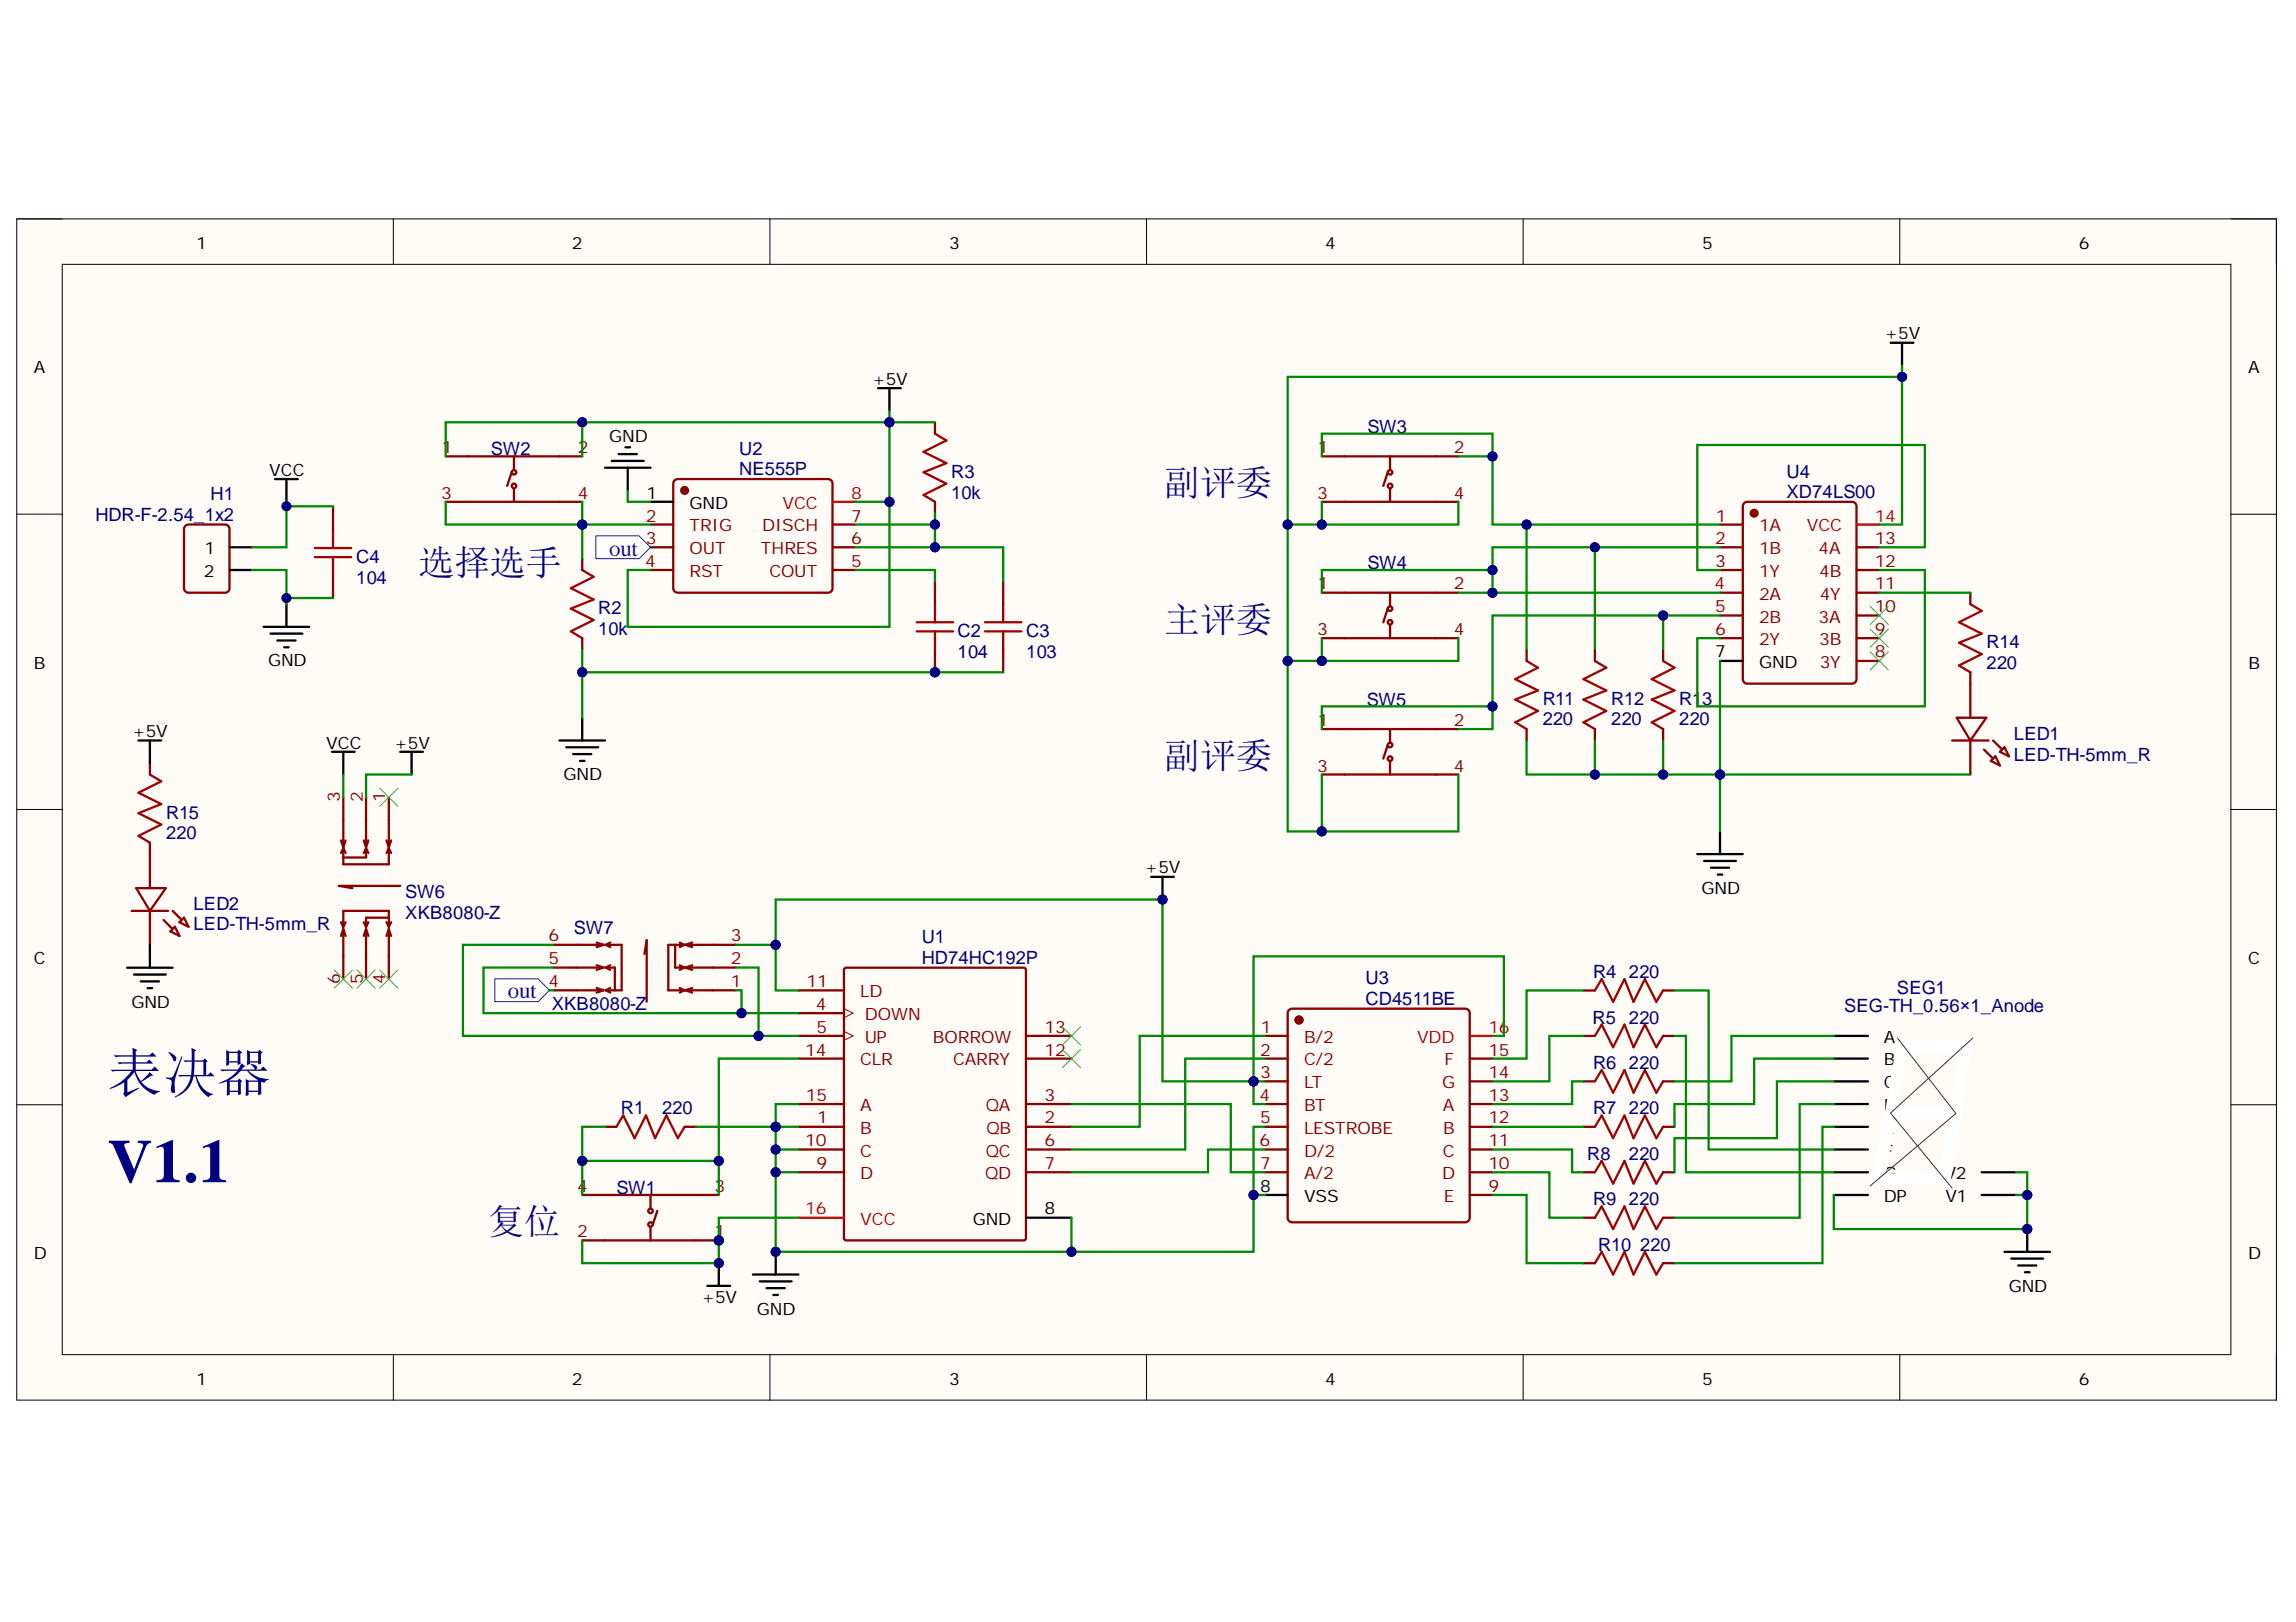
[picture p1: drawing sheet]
<svg xmlns="http://www.w3.org/2000/svg" width="297mm" height="210mm" viewBox="0 0 297 210" stroke-linecap="round" stroke-linejoin="round" font-family="sans-serif">
<defs><g id="words">
<text font-size="7.9" fill="#000080" x="14" y="153">V1.1</text>
<text font-size="7" fill="#000080" x="14" y="141.3">表决器</text>
<g font-size="4.6" fill="#000080">
<text x="150.6" y="64.1">副评委</text>
<text x="54.1" y="74.4">选择选手</text>
<text x="150.6" y="81.8">主评委</text>
<text x="150.6" y="99.3">副评委</text>
<text x="63.2" y="159.7">复位</text>
</g>
<g font-size="3" fill="#00f">
<text x="78.8" y="71.9">out</text>
<text x="65.7" y="129.2">out</text>
</g>
<g font-size="2.4" fill="#000080">
<text x="63.5" y="58.9">SW2</text>
<text x="95.6" y="58.9">U2</text>
<text x="176.9" y="56">SW3</text>
<text x="27.2" y="64.7">H1</text>
<text x="95.6" y="61.5">NE555P</text>
<text x="123" y="61.9">R3</text>
<text x="123" y="64.5">10k</text>
<text x="231.1" y="61.8">U4</text>
<text x="231.1" y="64.5">XD74LS00</text>
<text x="12.3" y="67.4">HDR-F-2.54_1x2</text>
<text x="46.1" y="72.8">C4</text>
<text x="46.1" y="75.5">104</text>
<text x="176.9" y="73.7">SW4</text>
<text x="77.4" y="79.5">R2</text>
<text x="77.4" y="82.2">10k</text>
<text x="123.9" y="82.4">C2</text>
<text x="132.8" y="82.4">C3</text>
<text x="257" y="83.9">R14</text>
<text x="123.9" y="85.2">104</text>
<text x="132.8" y="85.2">103</text>
<text x="257" y="86.6">220</text>
<text x="176.8" y="91.3">SW5</text>
<text x="199.6" y="91.2">R11</text>
<text x="199.6" y="93.9">220</text>
<text x="208.5" y="91.2">R12</text>
<text x="208.5" y="93.9">220</text>
<text x="217.3" y="91.2">R1</text>
<text x="217.3" y="93.9">220</text>
<text x="220.2" y="91.2">3</text>
<text x="260.6" y="95.7">LED1</text>
<text x="260.6" y="98.4">LED-TH-5mm_R</text>
<text x="21.5" y="106">R15</text>
<text x="21.5" y="108.6">220</text>
<text x="25" y="117.8">LED2</text>
<text x="52.4" y="116.2">SW6</text>
<text x="52.4" y="118.9">XKB8080-Z</text>
<text x="25" y="120.4">LED-TH-5mm_R</text>
<text x="74.3" y="120.9">SW7</text>
<text x="119.2" y="122.1">U1</text>
<text x="119.2" y="124.8">HD74HC192P</text>
<text x="71.4" y="130.7">XKB8080-Z</text>
<text x="176.7" y="127.4">U3</text>
<text x="176.7" y="130">CD4511BE</text>
<text x="206.1" y="126.5">R4</text>
<text x="210.7" y="126.5">220</text>
<text x="238.6" y="130.9">SEG-TH_0.56×1_Anode</text>
<text x="245.4" y="128.6">SEG1</text>
<text x="206" y="132.5">R5</text>
<text x="210.7" y="132.5">220</text>
<text x="206.1" y="138.4">R6</text>
<text x="210.7" y="138.4">220</text>
<text x="80.3" y="144.2">R1</text>
<text x="85.7" y="144.2">220</text>
<text x="206.1" y="144.2">R7</text>
<text x="210.7" y="144.2">220</text>
<text x="79.7" y="154.5">SW1</text>
<text x="205.3" y="150.1">R8</text>
<text x="206.1" y="156">R9</text>
<text x="210.7" y="156">220</text>
<text x="210.7" y="150.1">220</text>
<text x="206.8" y="161.9">R10</text>
<text x="212.2" y="161.9">220</text>
</g>
<g font-size="2.2">
<text x="25.4" y="32.2">1</text>
<text x="74" y="32.2">2</text>
<text x="122.8" y="32.2">3</text>
<text x="171.4" y="32.2">4</text>
<text x="220.2" y="32.2">5</text>
<text x="268.9" y="32.2">6</text>
<text x="243.8" y="43.9">+5V</text>
<text x="4.4" y="48.3">A</text>
<text x="112.8" y="49.8">+5V</text>
<text x="290.8" y="48.3">A</text>
<text x="78.8" y="57.2">GND</text>
<text x="34.8" y="61.6">VCC</text>
<text x="83.6" y="64.5">1</text>
<text x="89.2" y="65.8">GND</text>
<text x="26.5" y="71.7">1</text>
<text x="26.4" y="74.7">2</text>
<text x="4.4" y="86.6">B</text>
<text x="34.7" y="86.3">GND</text>
<text x="221.9" y="85.1">7</text>
<text x="227.6" y="86.4">GND</text>
<text x="290.9" y="86.6">B</text>
<text x="17.1" y="95.4">+5V</text>
<text x="42.2" y="96.9">VCC</text>
<text x="51" y="96.9">+5V</text>
<text x="72.9" y="101">GND</text>
<text x="148.1" y="113">+5V</text>
<text x="220.1" y="115.7">GND</text>
<text x="4.4" y="124.8">C</text>
<text x="290.8" y="124.8">C</text>
<text x="17" y="130.4">GND</text>
<text x="243.7" y="137.9">B</text>
<text x="243.7" y="135">A</text>
<text x="243.7" y="143.8">D</text>
<text x="243.7" y="140.8">C</text>
<text x="243.7" y="149.7">F</text>
<text x="163" y="154.3">8</text>
<text x="168.7" y="155.5">VSS</text>
<text x="243.7" y="155.5">DP</text>
<text x="243.7" y="152.6">G</text>
<text x="251.6" y="152.6">V2</text>
<text x="251.7" y="155.5">V1</text>
<text x="125.8" y="158.5">GND</text>
<text x="135.1" y="157.1">8</text>
<text x="4.4" y="163">D</text>
<text x="259.9" y="167.2">GND</text>
<text x="290.8" y="163">D</text>
<text x="90.7" y="168.6">+5V</text>
<text x="97.9" y="170.1">GND</text>
<text x="25.4" y="179.2">1</text>
<text x="74" y="179.2">2</text>
<text x="122.8" y="179.2">3</text>
<text x="171.4" y="179.2">4</text>
<text x="220.2" y="179.2">5</text>
<text x="268.9" y="179.2">6</text>
</g>
<g font-size="2.2" fill="#800">
<text x="57.2" y="58.6">1</text>
<text x="74.8" y="58.6">2</text>
<text x="170.5" y="58.6">1</text>
<text x="188.1" y="58.6">2</text>
<text x="57.1" y="64.5">3</text>
<text x="74.8" y="64.5">4</text>
<text x="170.4" y="64.5">3</text>
<text x="188.1" y="64.5">4</text>
<text x="83.6" y="67.5">2</text>
<text x="83.6" y="70.4">3</text>
<text x="89.2" y="68.8">TRIG</text>
<text x="89.2" y="71.7">OUT</text>
<text x="98.4" y="71.7">THRES</text>
<text x="98.6" y="68.8">DISCH</text>
<text x="110.1" y="70.4">6</text>
<text x="110.1" y="67.5">7</text>
<text x="221.9" y="70.4">2</text>
<text x="222" y="67.5">1</text>
<text x="227.6" y="68.8">1A</text>
<text x="227.6" y="71.7">1B</text>
<text x="235.3" y="71.7">4A</text>
<text x="242.5" y="70.4">13</text>
<text x="83.5" y="73.3">4</text>
<text x="89.2" y="74.7">RST</text>
<text x="99.5" y="74.7">COUT</text>
<text x="110.1" y="73.3">5</text>
<text x="170.5" y="76.3">1</text>
<text x="188.1" y="76.3">2</text>
<text x="221.8" y="76.3">4</text>
<text x="221.9" y="73.3">3</text>
<text x="227.6" y="74.7">1Y</text>
<text x="227.6" y="77.6">2A</text>
<text x="235.4" y="74.7">4B</text>
<text x="235.4" y="77.6">4Y</text>
<text x="242.5" y="76.3">11</text>
<text x="242.5" y="73.3">12</text>
<text x="170.4" y="82.2">3</text>
<text x="188.1" y="82.2">4</text>
<text x="221.9" y="79.2">5</text>
<text x="221.9" y="82.2">6</text>
<text x="227.6" y="80.6">2B</text>
<text x="227.6" y="83.5">2Y</text>
<text x="235.3" y="80.6">3A</text>
<text x="235.4" y="83.5">3B</text>
<text x="242.5" y="82.2">9</text>
<text x="242.5" y="79.2">10</text>
<text x="235.4" y="86.4">3Y</text>
<text x="242.5" y="85.1">8</text>
<text x="170.5" y="93.9">1</text>
<text x="188.1" y="93.9">2</text>
<text x="170.4" y="99.9">3</text>
<text x="188.1" y="99.9">4</text>
<text x="44" y="103.7" transform="rotate(-90 44 103.7)">3</text>
<text x="46.9" y="103.7" transform="rotate(-90 46.9 103.7)">2</text>
<text x="49.8" y="103.7" transform="rotate(-90 49.8 103.7)">1</text>
<text x="71" y="121.8">6</text>
<text x="71" y="124.8">5</text>
<text x="94.5" y="121.8">3</text>
<text x="94.5" y="124.8">2</text>
<text x="44" y="127.4" transform="rotate(-90 44 127.4)">6</text>
<text x="46.9" y="127.3" transform="rotate(-90 46.9 127.3)">5</text>
<text x="49.8" y="127.4" transform="rotate(-90 49.8 127.4)">4</text>
<text x="71" y="127.7">4</text>
<text x="94.5" y="127.7">1</text>
<text x="104.4" y="127.7">11</text>
<text x="105.5" y="130.7">4</text>
<text x="111.3" y="129.1">LD</text>
<text x="104.2" y="136.6">14</text>
<text x="105.6" y="133.6">5</text>
<text x="111.3" y="137.9">CLR</text>
<text x="111.9" y="132">DOWN</text>
<text x="111.9" y="135">UP</text>
<text x="120.7" y="135">BORROW</text>
<text x="123.3" y="137.9">CARRY</text>
<text x="135.1" y="136.6">12</text>
<text x="135.1" y="133.6">13</text>
<text x="163" y="136.6">2</text>
<text x="163.1" y="133.6">1</text>
<text x="168.7" y="135">B/2</text>
<text x="168.7" y="137.9">C/2</text>
<text x="186.9" y="137.9">F</text>
<text x="192.6" y="136.6">15</text>
<text x="104.3" y="142.4">15</text>
<text x="111.3" y="143.8">A</text>
<text x="127.5" y="143.8">QA</text>
<text x="135.1" y="142.4">3</text>
<text x="163" y="142.4">4</text>
<text x="163" y="139.5">3</text>
<text x="168.7" y="140.8">LT</text>
<text x="168.7" y="143.8">BT</text>
<text x="186.6" y="140.8">G</text>
<text x="186.6" y="143.8">A</text>
<text x="192.6" y="142.4">13</text>
<text x="192.6" y="139.5">14</text>
<text x="104.2" y="148.3">10</text>
<text x="105.7" y="145.4">1</text>
<text x="111.3" y="146.7">B</text>
<text x="111.3" y="149.7">C</text>
<text x="127.5" y="149.7">QC</text>
<text x="127.6" y="146.7">QB</text>
<text x="135.1" y="145.4">2</text>
<text x="135.1" y="148.3">6</text>
<text x="163" y="148.3">6</text>
<text x="163" y="145.4">5</text>
<text x="168.7" y="146.7">LESTROBE</text>
<text x="168.7" y="149.7">D/2</text>
<text x="186.6" y="149.7">C</text>
<text x="186.7" y="146.7">B</text>
<text x="192.6" y="148.3">11</text>
<text x="192.6" y="145.4">12</text>
<text x="74.7" y="154.3">4</text>
<text x="92.4" y="154.3">3</text>
<text x="105.6" y="151.3">9</text>
<text x="111.3" y="152.6">D</text>
<text x="127.4" y="152.6">QD</text>
<text x="135.1" y="151.3">7</text>
<text x="163" y="151.3">7</text>
<text x="168.7" y="152.6">A/2</text>
<text x="186.6" y="152.6">D</text>
<text x="186.8" y="155.5">E</text>
<text x="192.6" y="154.3">9</text>
<text x="192.6" y="151.3">10</text>
<text x="74.7" y="160.1">2</text>
<text x="92.4" y="160.1">1</text>
</g>
<g font-size="2.2" fill="#f00">
<text x="101.2" y="65.8">VCC</text>
<text x="110.1" y="64.5">8</text>
<text x="233.7" y="68.8">VCC</text>
<text x="242.5" y="67.5">14</text>
<text x="183.3" y="135">VDD</text>
<text x="192.6" y="133.6">16</text>
<text x="104.2" y="157.1">16</text>
<text x="111.3" y="158.5">VCC</text>
</g>
</g></defs>
<path d="M2.2 28.3h292.3v152.9h-292.3z" fill-rule="evenodd" fill="#fffcf8"/>
<path d="M2.2 28.3h292.3v152.9h-292.3z" fill="none" stroke="#000" stroke-width=".13"/>
<path d="M8.1 34.2h280.5v141.1h-280.5z" fill-rule="evenodd" fill="#fffcf8"/>
<g fill="none" stroke="#000" stroke-width=".13">
<path d="M2.2 28.3h5.9M8.1 34.2h280.5v141.1h-280.5zM50.9 28.3v5.9M99.6 28.3v5.9M148.3 28.3v5.9M197.1 28.3v5.9M245.8 28.3v5.9M288.6 28.3h5.9v5.9M2.2 66.5h5.9M288.6 66.5h5.9M2.2 104.8h5.9M288.6 104.8h5.9"/>
<path d="M2.2 143h5.9M288.6 143h5.9M50.9 175.3v5.9M99.6 175.3v5.9M148.3 175.3v5.9M197.1 175.3v5.9M245.8 175.3v5.9M294.5 175.3v5.9"/>
</g>
<g fill="none" stroke="#a00000" stroke-width=".3">
<path d="M121 56.1l1.4 .9-2.9 1.5 2.9 1.4-2.9 1.2 2.9 1.5-2.9 1.5 1.5 .8M75.3 73.8l1.5 .8-2.9 1.5 2.9 1.5-2.9 1.2 2.9 1.4-2.9 1.5 1.4 .9M254.9 78.2l1.5 .9-3 1.4 3 1.5-3 1.2 3 1.4-3 1.5 1.5 .9M197.5 85.5l1.5 .9-3 1.5 3 1.5-3 1.1 3 1.5-3 1.5 1.5 .9M206.3 85.5l1.5 .9-2.9 1.5 2.9 1.5-2.9 1.1 2.9 1.5-2.9 1.5 1.4 .9M215.2 85.5l1.4 .9-2.9 1.5 2.9 1.5-2.9 1.1 2.9 1.5-2.9 1.5 1.5 .9M206.3 139.9l.9-1.4 1.5 2.9 1.5-2.9 1.1 2.9 1.5-2.9 1.5 2.9 .9-1.5M206.3 134.1l.9-1.5 1.5 2.9 1.5-2.9 1.1 2.9 1.5-2.9 1.5 2.9 .9-1.4M206.3 128.2l.9-1.5 1.5 2.9 1.5-2.9 1.1 2.9 1.5-2.9 1.5 2.9 .9-1.4M79.7 145.8l.9-1.5 1.5 3 1.5-3 1.1 3 1.5-3 1.5 3 .9-1.5M206.3 145.8l.9-1.4 1.5 2.9 1.5-2.9 1.1 2.9 1.5-2.9 1.5 2.9 .9-1.5M206.3 157.6l.9-1.5 1.5 3 1.5-3 1.1 3 1.5-3 1.5 3 .9-1.5"/>
<path d="M206.3 151.7l.9-1.5 1.5 3 1.5-3 1.1 3 1.5-3 1.5 3 .9-1.5M206.3 163.5l.9-1.5 1.5 2.9 1.5-2.9 1.1 2.9 1.5-2.9 1.5 2.9 .9-1.4"/>
</g>
<g fill="none" stroke="#800" stroke-width=".3">
<path d="M121 54.6v1.5M75.3 72.3v1.5M121 64.9v1.5M254.9 76.7v1.5M75.3 82.6v1.5M197.5 84.1v1.4M197.5 94.4v1.4M206.3 84.1v1.4M206.3 94.4v1.4M215.2 84.1v1.4M215.2 94.4v1.4M254.9 87v1.5"/>
<path d="M204.9 139.9h1.4M204.9 134.1h1.4M204.9 128.2h1.4M215.2 139.9h1.4M215.2 134.1h1.4M215.2 128.2h1.4M78.3 145.8h1.4M88.6 145.8h1.4M204.9 145.8h1.4M204.9 157.6h1.4M204.9 151.7h1.4M215.2 145.8h1.4"/>
<path d="M215.2 157.6h1.4M215.2 151.7h1.4M204.9 163.5h1.4M215.2 163.5h1.4"/>
</g>
<circle cx="121" cy="87" r=".59" fill="#000080"/>
<circle cx="121" cy="87" r=".59" fill="none" stroke="#000080" stroke-width=".13"/>
<path d="M118.6 81.7h4.7" fill="none" stroke="#a00000" stroke-width=".3"/>
<path d="M121 84.1v2.9" fill="none" stroke="#800" stroke-width=".3"/>
<circle cx="121" cy="87" r=".59" fill="#000080"/>
<circle cx="121" cy="87" r=".59" fill="none" stroke="#000080" stroke-width=".13"/>
<path d="M121 78.2v2.3M118.6 80.5h4.7M121 81.7v2.4" fill="none" stroke="#a00000" stroke-width=".3"/>
<g fill="none" stroke="#800" stroke-width=".3">
<path d="M121 75.2v3M103.3 131.1h5.9M103.3 134.1h5.9M103.3 128.2h5.9M103.3 137h5.9M109.3 125.3l23.1-.1 .3 .2v34.8l-.1 .3h-23.1l-.3-.1v-34.9zM132.7 134.1h5.9M132.7 137h5.9M103.3 145.8h5.9M103.3 142.9h5.9M103.3 148.8h5.9M103.3 151.7h5.9"/>
<path d="M132.7 145.8h5.9M132.7 142.9h5.9M132.7 148.8h5.9M132.7 151.7h5.9"/>
</g>
<path d="M237.2 139.9h4.5M237.2 137h4.5M237.2 134.1h4.5M132.7 157.6h5.9M237.2 151.7h4.5M237.2 154.6h4.5M237.2 148.8h4.5M237.2 145.8h4.5M237.2 142.9h4.5M256.4 151.7h4.4M256.4 154.6h4.4" fill="none" stroke="#000" stroke-width=".3"/>
<path d="M246.1 135.2h8.2l-2.6 17.4h-8.6zM244.6 144.1h8.2" fill="none" stroke="#fff" stroke-width="1.5"/>
<path d="M245.5 134.4l7.5 9.7-11.1 9.4M255.2 134.4l-10.6 9.6 8 9.8" fill="none" stroke="#333" stroke-width=".13"/>
<path d="M109.2 130.5l1.2 .6-1.2 .6M109.2 133.5l1.2 .6-1.2 .5" fill="none" stroke="#800" stroke-width=".13"/>
<path d="M103.3 157.6h5.9" fill="none" stroke="#f00" stroke-width=".3"/>
<circle cx="168.1" cy="132" r=".44" fill="#800"/>
<g fill="none" stroke="#800" stroke-width=".3">
<path d="M166.8 130.7l.4-.2h22.3a.59 .59 0 0 1 .6 .6v26.5a.59 .59 0 0 1-.6 .6h-22.3a.59 .59 0 0 1-.6-.6v-26.5z"/>
<circle cx="168.1" cy="132" r=".44"/>
</g>
<circle cx="168.1" cy="132" r=".44" fill="#800"/>
<g fill="none" stroke="#800" stroke-width=".3">
<path d="M87.3 62.2l.4-.2h19.4a.59 .59 0 0 1 .6 .6v13.5a.59 .59 0 0 1-.6 .6h-19.4a.59 .59 0 0 1-.6-.6v-13.5zM163.6 134.1h3M163.6 137h3M163.6 139.9h3M190.1 137h3M190.1 139.9h3M163.6 142.9h3M163.6 145.8h3M163.6 148.8h3M163.6 151.7h3M190.1 142.9h3M190.1 148.8h3"/>
<path d="M190.1 151.7h3M190.1 154.6h3M190.1 145.8h3"/>
<circle cx="168.1" cy="132" r=".44"/>
</g>
<path d="M163.6 154.6h3" fill="none" stroke="#000" stroke-width=".3"/>
<path d="M190.1 134.1h3" fill="none" stroke="#f00" stroke-width=".3"/>
<circle cx="88.6" cy="63.5" r=".44" fill="#800"/>
<g fill="none" stroke="#800" stroke-width=".3">
<path d="M57.7 59.1h17.6M66.5 59.1v1.7M171 59.1h17.7M179.8 59.1v1.7M57.7 64.9h17.6M66.2 61.1l-.6 1.8M66.5 63.2v1.7M84.2 67.9h2.9M84.2 70.8h2.9M84.2 73.8h2.9M107.7 67.9h3M107.7 70.8h3"/>
<path d="M107.7 73.8h3M171 64.9h17.7M179.5 61.1l-.5 1.8M179.8 63.2v1.7"/>
<circle cx="66.5" cy="62.9" r=".29"/>
<circle cx="66.5" cy="61.1" r=".29"/>
<circle cx="88.6" cy="63.5" r=".44"/>
<circle cx="179.8" cy="62.9" r=".29"/>
<circle cx="179.8" cy="61.1" r=".29"/>
</g>
<path d="M84.2 64.9h2.9" fill="none" stroke="#000" stroke-width=".3"/>
<path d="M107.7 64.9h3" fill="none" stroke="#f00" stroke-width=".3"/>
<circle cx="93" cy="160.5" r=".59" fill="#000080"/>
<circle cx="93" cy="160.5" r=".59" fill="none" stroke="#000080" stroke-width=".13"/>
<g fill="none" stroke="#800" stroke-width=".3">
<path d="M78.3 154.6h11.7M84.2 154.6v1.8M84.2 158.8v1.7M85 156.7l-.5 1.8M78.3 160.5h14.7"/>
<circle cx="84.2" cy="158.5" r=".29"/>
<circle cx="84.2" cy="156.7" r=".29"/>
</g>
<circle cx="93" cy="160.5" r=".59" fill="#000080"/>
<circle cx="93" cy="160.5" r=".59" fill="none" stroke="#000080" stroke-width=".13"/>
<g fill="none" stroke="#800" stroke-width=".3">
<path d="M24 68.1l.4-.2h4.7a.59 .59 0 0 1 .6 .6v7.6a.59 .59 0 0 1-.6 .6h-4.7a.59 .59 0 0 1-.6-.6v-7.6zM171 76.7h17.7M179.5 78.8l-.5 1.7M179.8 76.7v1.8M171 82.6h17.7M171 94.4h17.7M179.5 96.4l-.5 1.8M179.8 80.8v1.8M179.8 94.4v1.7M179.8 98.5v1.7M252.6 95.8h4.7M253.1 92.9h3.9l-2.1 2.9z"/>
<path d="M254.9 88.5v4.4M254.9 95.8v4.4M256.7 97l1.1 1.2M257.6 98.5l.5-.6 .6 1.2zM257.8 95.8l1.2 1.2M258.7 97.3l.6-.6 .6 1.2zM171 100.2h17.7M75.3 154.6h3M90 154.6h3M75.3 160.5h3"/>
<circle cx="179.8" cy="78.8" r=".3"/>
<circle cx="179.8" cy="80.5" r=".29"/>
<circle cx="179.8" cy="98.2" r=".3"/>
<circle cx="179.8" cy="96.4" r=".3"/>
</g>
<g fill="none" stroke="#000" stroke-width=".3">
<path d="M113.6 50.2h2.9M115.1 50.2v3M29.7 70.8h2.9M29.7 73.8h2.9M37.1 78.2v2.9M34.1 81.1h5.9M35 82h4.1M35.9 82.9h2.3M36.8 83.8h.5M72.4 95.8h5.9M73.3 96.7h4.1M74.2 97.6h2.3"/>
<path d="M75 98.5h.6M75.3 92.9v2.9"/>
</g>
<path d="M77.1 69.4h5.6l1.5 1.4-1.5 1.5h-5.6z" fill-rule="evenodd" fill="#fff"/>
<path d="M77.1 69.4h5.6l1.5 1.4-1.5 1.5h-5.6z" fill="none" stroke="#00f" stroke-width=".13"/>
<path d="M79.2 59.6h4.1M80 58.8h2.4M80.9 57.9h.6M78.3 60.5h5.9M81.2 60.5v3" fill="none" stroke="#000" stroke-width=".3"/>
<path d="M225.6 65.1l.5-.2h13.5a.59 .59 0 0 1 .6 .6v22.4a.59 .59 0 0 1-.6 .6h-13.5a.59 .59 0 0 1-.6-.6v-22.4z" fill="none" stroke="#800" stroke-width=".3"/>
<circle cx="226.9" cy="66.4" r=".44" fill="#800"/>
<g fill="none" stroke="#800" stroke-width=".3">
<path d="M129.8 75.2v3M222.5 67.9h3M222.5 70.8h3M222.5 73.8h3M222.5 76.7h3M222.5 79.7h3M240.2 70.8h2.9M240.2 73.8h2.9M240.2 76.7h2.9M240.2 79.7h2.9M129.8 84.1v2.9M222.5 82.6h3"/>
<path d="M240.2 82.6h2.9M240.2 85.5h2.9"/>
<circle cx="226.9" cy="66.4" r=".44"/>
</g>
<g fill="none" stroke="#000" stroke-width=".3">
<path d="M244.6 44.4h3M246.1 44.4v2.9M222.5 85.5h3M219.6 110.5h5.9M220.5 111.4h4.1M221.3 112.3h2.4M222.2 113.2h.6M222.5 107.6v2.9M262.3 159.1v2.9M259.3 162h5.9M260.2 162.9h4.1M261.1 163.8h2.3"/>
<path d="M262 164.6h.6"/>
</g>
<path d="M240.2 67.9h2.9" fill="none" stroke="#f00" stroke-width=".3"/>
<path d="M241.9 78.5l2.4 2.3M244.3 78.5l-2.4 2.3M241.9 81.4l2.4 2.4M241.9 84.3l2.4 2.4M244.3 81.4l-2.4 2.4M244.3 84.3l-2.4 2.4" fill="none" stroke="#3c3" stroke-width=".13"/>
<path d="M129.8 78.2v2.3M127.4 81.7h4.7M127.4 80.5h4.7M129.8 81.7v2.4" fill="none" stroke="#a00000" stroke-width=".3"/>
<circle cx="262.3" cy="159.1" r=".59" fill="#000080"/>
<circle cx="262.3" cy="159.1" r=".59" fill="none" stroke="#000080" stroke-width=".13"/>
<path d="M148.9 113.5h3M150.4 113.5v2.9" fill="none" stroke="#000" stroke-width=".3"/>
<circle cx="150.4" cy="116.4" r=".59" fill="#000080"/>
<circle cx="150.4" cy="116.4" r=".59" fill="none" stroke="#000080" stroke-width=".13"/>
<path d="M64 126.7h5.6l1.5 1.4-1.5 1.5h-5.6z" fill-rule="evenodd" fill="#fff"/>
<path d="M64 126.7h5.6l1.5 1.4-1.5 1.5h-5.6z" fill="none" stroke="#00f" stroke-width=".13"/>
<path d="M91.5 166.4h3M93 163.5v2.9" fill="none" stroke="#000" stroke-width=".3"/>
<circle cx="93" cy="163.5" r=".59" fill="#000080"/>
<circle cx="93" cy="163.5" r=".59" fill="none" stroke="#000080" stroke-width=".13"/>
<path d="M97.4 164.9h5.9M98.3 165.8h4.1M99.2 166.7h2.3M100.1 167.6h.5M100.4 162v2.9" fill="none" stroke="#000" stroke-width=".3"/>
<circle cx="100.3" cy="162" r=".59" fill="#000080"/>
<circle cx="100.3" cy="162" r=".59" fill="none" stroke="#000080" stroke-width=".13"/>
<path d="M49.1 102l2.4 2.4M51.5 102l-2.4 2.4M43.2 125.5l2.4 2.4M45.6 125.5l-2.4 2.4M46.2 125.5l2.3 2.4M48.5 125.5l-2.3 2.4M49.1 125.5l2.4 2.4M51.5 125.5l-2.4 2.4M137.4 132.9l2.4 2.3M137.4 135.8l2.4 2.4M139.8 132.9l-2.4 2.3M139.8 135.8l-2.4 2.4" fill="none" stroke="#3c3" stroke-width=".13"/>
<g fill="none" stroke="#800" stroke-width=".3">
<path d="M43.1 65.6v3M43.1 74.4v3M19.4 98.8v1.4M17 117.9h4.7M17.6 114.9h3.9l-2.1 3zM19.4 109.1v5.8M19.4 117.9v4.4M21.2 119.1l1.1 1.1M22.3 117.9l1.2 1.2M23.2 119.3l.6-.5 .6 1.1zM44.1 108.8l.3 .8M44.1 119.3l.3 .6"/>
<path d="M44.4 103.2v6.4M44.4 109.8v2h5.9v-2M44.4 119.9v-2h5.9v2M44.4 109.8l.3 .6M44.4 109.8l-.3 .6M44.7 108.8l-.3 .8M44.7 119.3l-.3 .6M47.1 108.8l.3 .8M47.1 119.3l.3 .6M47.4 103.2v6.4M47.4 109.8v1.2h-3M47.4 109.8l.3 .6"/>
<path d="M47.4 109.8l-.3 .6M47.7 108.8l-.3 .8M47.7 119.3l-.3 .6M50 108.8l.3 .8M50 119.3l.3 .6M50.3 118.8h-2.9v1.1M50.3 103.2v6.4M50.3 109.8l.3 .6M50.3 109.8l-.3 .6M50.6 108.8l-.3 .8M50.6 119.3l-.3 .6M51.8 114.6h-8l1.8 .3"/>
<path d="M22 120.5l.6-.6 .6 1.2zM44.4 120.2v6.5M44.4 120.2l.3 .9M44.4 120.2l-.3 .9M47.4 120.2v6.5M47.4 120.2l.3 .9M47.4 120.2l-.3 .9M50.3 120.2v6.5M50.3 120.2l.3 .9M50.3 120.2l-.3 .9M71.6 122.3h6.5M71.6 125.2h6.5"/>
<path d="M71.6 128.2h6.5M77.2 122l.9 .3M77.2 124.9l.9 .3M77.2 127.9l.9 .3M78.1 122.3l-.9 .3M78.1 125.2l-.9 .3M78.1 128.2l-.9 .3M78.4 122.3h2v5.9h-2M78.4 125.2h1.1v3M78.4 125.2l.6 .3M78.4 122.3l.6 .3M78.4 128.2l.6 .3"/>
<path d="M79 124.9l-.6 .3M79 122l-.6 .3M79 127.9l-.6 .3M83.4 123.4l.3-1.7v7.9M87.3 122.3v2.9h1.2M87.9 124.9l.6 .3M87.9 127.9l.6 .3M87.9 122l.6 .3M88.5 122.3h-2v5.9h2M88.5 125.2l-.6 .3M88.5 128.2l-.6 .3M88.5 122.3l-.6 .3"/>
<path d="M88.7 122.3h6.4M88.7 122.3l.9 .3M88.7 125.2h6.4M88.7 125.2l.9 .3M88.7 128.2h6.4M88.7 128.2l.9 .3M89.6 122l-.9 .3M89.6 124.9l-.9 .3M89.6 127.9l-.9 .3"/>
</g>
<path d="M40.7 72.1h4.7M40.7 70.9h4.7M43.1 68.6v2.3M43.1 72.1v2.3M19.4 100.2l1.5 .9-3 1.5 3 1.5-3 1.1 3 1.5-3 1.5 1.5 .9" fill="none" stroke="#a00000" stroke-width=".3"/>
<g fill="none" stroke="#000" stroke-width=".3">
<path d="M35.6 62h2.9M37.1 62v2.9M17.9 95.8h3M19.4 95.8v3M42.9 97.3h3M44.4 97.3v2.9M51.8 97.3h2.9M53.2 97.3v2.9M16.4 125.2h5.9M17.3 126.1h4.2M18.2 127h2.4M19.1 127.9h.6"/>
<path d="M19.4 122.3v2.9"/>
</g>
<path d="M222.5 85.5v22.1" fill="none" stroke="#080" stroke-width=".3"/>
<circle cx="222.5" cy="100.2" r=".59" fill="#000080"/>
<circle cx="222.5" cy="100.2" r=".59" fill="none" stroke="#000080" stroke-width=".13"/>
<path d="M32.6 73.8h4.5v4.4M37.1 64.9v5.9h-4.5M37.1 77.4h6" fill="none" stroke="#080" stroke-width=".3"/>
<circle cx="37.1" cy="77.4" r=".59" fill="#000080"/>
<circle cx="37.1" cy="77.4" r=".59" fill="none" stroke="#000080" stroke-width=".13"/>
<path d="M37.1 65.5h6v.1" fill="none" stroke="#080" stroke-width=".3"/>
<circle cx="37.1" cy="65.5" r=".59" fill="#000080"/>
<circle cx="37.1" cy="65.5" r=".59" fill="none" stroke="#000080" stroke-width=".13"/>
<path d="M57.7 64.9v3h17.6M53.2 100.2h-5.8v3" fill="none" stroke="#080" stroke-width=".3"/>
<circle cx="75.3" cy="67.9" r=".59" fill="#000080"/>
<circle cx="75.3" cy="67.9" r=".59" fill="none" stroke="#000080" stroke-width=".13"/>
<path d="M75.3 54.6h-17.6v4.5" fill="none" stroke="#080" stroke-width=".3"/>
<circle cx="75.3" cy="54.6" r=".59" fill="#000080"/>
<circle cx="75.3" cy="54.6" r=".59" fill="none" stroke="#000080" stroke-width=".13"/>
<path d="M71.6 122.3h-11.7v11.8h43.4" fill="none" stroke="#080" stroke-width=".3"/>
<circle cx="98.1" cy="134.1" r=".59" fill="#000080"/>
<circle cx="98.1" cy="134.1" r=".59" fill="none" stroke="#000080" stroke-width=".13"/>
<path d="M71.6 125.2h-9v5.9h40.7" fill="none" stroke="#080" stroke-width=".3"/>
<circle cx="95.9" cy="131.1" r=".59" fill="#000080"/>
<circle cx="95.9" cy="131.1" r=".59" fill="none" stroke="#000080" stroke-width=".13"/>
<path d="M103.3 157.6h-10.3v5.9h-17.7v-3" fill="none" stroke="#080" stroke-width=".3"/>
<circle cx="93" cy="163.5" r=".59" fill="#000080"/>
<circle cx="93" cy="163.5" r=".59" fill="none" stroke="#000080" stroke-width=".13"/>
<circle cx="93" cy="160.5" r=".59" fill="#000080"/>
<circle cx="93" cy="160.5" r=".59" fill="none" stroke="#000080" stroke-width=".13"/>
<path d="M75.3 154.6v-4.4h17.7v4.4" fill="none" stroke="#080" stroke-width=".3"/>
<circle cx="75.3" cy="150.2" r=".59" fill="#000080"/>
<circle cx="75.3" cy="150.2" r=".59" fill="none" stroke="#000080" stroke-width=".13"/>
<circle cx="93" cy="150.2" r=".59" fill="#000080"/>
<circle cx="93" cy="150.2" r=".59" fill="none" stroke="#000080" stroke-width=".13"/>
<path d="M78.3 145.8h-3v4.4" fill="none" stroke="#080" stroke-width=".3"/>
<circle cx="75.3" cy="150.2" r=".59" fill="#000080"/>
<circle cx="75.3" cy="150.2" r=".59" fill="none" stroke="#000080" stroke-width=".13"/>
<path d="M75.3 87h54.5" fill="none" stroke="#080" stroke-width=".3"/>
<circle cx="121" cy="87" r=".59" fill="#000080"/>
<circle cx="121" cy="87" r=".59" fill="none" stroke="#000080" stroke-width=".13"/>
<circle cx="75.3" cy="87" r=".59" fill="#000080"/>
<circle cx="75.3" cy="87" r=".59" fill="none" stroke="#000080" stroke-width=".13"/>
<path d="M84.2 67.9h-8.9v4.4" fill="none" stroke="#080" stroke-width=".3"/>
<circle cx="75.3" cy="67.9" r=".59" fill="#000080"/>
<circle cx="75.3" cy="67.9" r=".59" fill="none" stroke="#000080" stroke-width=".13"/>
<path d="M115.1 54.6h-39.8v4.5" fill="none" stroke="#080" stroke-width=".3"/>
<circle cx="75.3" cy="54.6" r=".59" fill="#000080"/>
<circle cx="75.3" cy="54.6" r=".59" fill="none" stroke="#000080" stroke-width=".13"/>
<circle cx="115.1" cy="54.6" r=".59" fill="#000080"/>
<circle cx="115.1" cy="54.6" r=".59" fill="none" stroke="#000080" stroke-width=".13"/>
<path d="M115.1 53.2v27.9h-33.9v-7.3h3" fill="none" stroke="#080" stroke-width=".3"/>
<circle cx="115.1" cy="64.9" r=".59" fill="#000080"/>
<circle cx="115.1" cy="64.9" r=".59" fill="none" stroke="#000080" stroke-width=".13"/>
<circle cx="115.1" cy="54.6" r=".59" fill="#000080"/>
<circle cx="115.1" cy="54.6" r=".59" fill="none" stroke="#000080" stroke-width=".13"/>
<path d="M81.2 63.5v1.4h3M90 145.8h10.4" fill="none" stroke="#080" stroke-width=".3"/>
<circle cx="100.3" cy="145.8" r=".59" fill="#000080"/>
<circle cx="100.3" cy="145.8" r=".59" fill="none" stroke="#000080" stroke-width=".13"/>
<path d="M103.3 137h-10.3v13.2" fill="none" stroke="#080" stroke-width=".3"/>
<circle cx="93" cy="150.2" r=".59" fill="#000080"/>
<circle cx="93" cy="150.2" r=".59" fill="none" stroke="#000080" stroke-width=".13"/>
<path d="M95.1 122.3h5.3v-5.9h50v23.5h11.8v3h1.4" fill="none" stroke="#080" stroke-width=".3"/>
<circle cx="100.3" cy="122.3" r=".59" fill="#000080"/>
<circle cx="100.3" cy="122.3" r=".59" fill="none" stroke="#000080" stroke-width=".13"/>
<circle cx="150.4" cy="116.4" r=".59" fill="#000080"/>
<circle cx="150.4" cy="116.4" r=".59" fill="none" stroke="#000080" stroke-width=".13"/>
<circle cx="162.2" cy="139.9" r=".59" fill="#000080"/>
<circle cx="162.2" cy="139.9" r=".59" fill="none" stroke="#000080" stroke-width=".13"/>
<path d="M103.3 142.9h-2.9v19.1h38.2v-4.4" fill="none" stroke="#080" stroke-width=".3"/>
<circle cx="138.6" cy="162" r=".59" fill="#000080"/>
<circle cx="138.6" cy="162" r=".59" fill="none" stroke="#000080" stroke-width=".13"/>
<circle cx="100.3" cy="162" r=".59" fill="#000080"/>
<circle cx="100.3" cy="162" r=".59" fill="none" stroke="#000080" stroke-width=".13"/>
<circle cx="100.3" cy="151.7" r=".59" fill="#000080"/>
<circle cx="100.3" cy="151.7" r=".59" fill="none" stroke="#000080" stroke-width=".13"/>
<circle cx="100.3" cy="148.8" r=".59" fill="#000080"/>
<circle cx="100.3" cy="148.8" r=".59" fill="none" stroke="#000080" stroke-width=".13"/>
<circle cx="100.3" cy="145.8" r=".59" fill="#000080"/>
<circle cx="100.3" cy="145.8" r=".59" fill="none" stroke="#000080" stroke-width=".13"/>
<path d="M100.4 151.7h2.9" fill="none" stroke="#080" stroke-width=".3"/>
<circle cx="100.3" cy="151.7" r=".59" fill="#000080"/>
<circle cx="100.3" cy="151.7" r=".59" fill="none" stroke="#000080" stroke-width=".13"/>
<path d="M100.4 148.8h2.9" fill="none" stroke="#080" stroke-width=".3"/>
<circle cx="100.3" cy="148.8" r=".59" fill="#000080"/>
<circle cx="100.3" cy="148.8" r=".59" fill="none" stroke="#000080" stroke-width=".13"/>
<path d="M100.4 145.8h2.9" fill="none" stroke="#080" stroke-width=".3"/>
<circle cx="100.3" cy="145.8" r=".59" fill="#000080"/>
<circle cx="100.3" cy="145.8" r=".59" fill="none" stroke="#000080" stroke-width=".13"/>
<path d="M100.4 122.3v5.9h2.9" fill="none" stroke="#080" stroke-width=".3"/>
<circle cx="100.3" cy="122.3" r=".59" fill="#000080"/>
<circle cx="100.3" cy="122.3" r=".59" fill="none" stroke="#000080" stroke-width=".13"/>
<path d="M110.7 73.8h10.3v1.4M121 66.4v4.4h-10.3" fill="none" stroke="#080" stroke-width=".3"/>
<circle cx="121" cy="67.9" r=".59" fill="#000080"/>
<circle cx="121" cy="67.9" r=".59" fill="none" stroke="#000080" stroke-width=".13"/>
<circle cx="121" cy="70.8" r=".59" fill="#000080"/>
<circle cx="121" cy="70.8" r=".59" fill="none" stroke="#000080" stroke-width=".13"/>
<path d="M110.7 67.9h10.3" fill="none" stroke="#080" stroke-width=".3"/>
<circle cx="121" cy="67.9" r=".59" fill="#000080"/>
<circle cx="121" cy="67.9" r=".59" fill="none" stroke="#000080" stroke-width=".13"/>
<path d="M110.7 64.9h4.4" fill="none" stroke="#080" stroke-width=".3"/>
<circle cx="115.1" cy="64.9" r=".59" fill="#000080"/>
<circle cx="115.1" cy="64.9" r=".59" fill="none" stroke="#000080" stroke-width=".13"/>
<path d="M115.1 54.6h5.9" fill="none" stroke="#080" stroke-width=".3"/>
<circle cx="115.1" cy="54.6" r=".59" fill="#000080"/>
<circle cx="115.1" cy="54.6" r=".59" fill="none" stroke="#000080" stroke-width=".13"/>
<path d="M121 70.8h8.8v4.4" fill="none" stroke="#080" stroke-width=".3"/>
<circle cx="121" cy="70.8" r=".59" fill="#000080"/>
<circle cx="121" cy="70.8" r=".59" fill="none" stroke="#000080" stroke-width=".13"/>
<path d="M162.2 154.6v7.4h-23.6" fill="none" stroke="#080" stroke-width=".3"/>
<circle cx="162.2" cy="154.6" r=".59" fill="#000080"/>
<circle cx="162.2" cy="154.6" r=".59" fill="none" stroke="#000080" stroke-width=".13"/>
<circle cx="138.6" cy="162" r=".59" fill="#000080"/>
<circle cx="138.6" cy="162" r=".59" fill="none" stroke="#000080" stroke-width=".13"/>
<path d="M163.6 137h-10.3v11.8h-14.7M163.6 134.1h-16.2v11.7h-8.8M138.6 142.9h20.6v8.8h4.4M163.6 148.8h-7.3v2.9h-17.7M163.6 145.8h-1.4v8.8h1.4" fill="none" stroke="#080" stroke-width=".3"/>
<circle cx="162.2" cy="154.6" r=".59" fill="#000080"/>
<circle cx="162.2" cy="154.6" r=".59" fill="none" stroke="#000080" stroke-width=".13"/>
<path d="M162.2 139.9h1.4" fill="none" stroke="#080" stroke-width=".3"/>
<circle cx="162.2" cy="139.9" r=".59" fill="#000080"/>
<circle cx="162.2" cy="139.9" r=".59" fill="none" stroke="#000080" stroke-width=".13"/>
<path d="M193.1 134.1h1.5v-10.3h-32.4v16.1" fill="none" stroke="#080" stroke-width=".3"/>
<circle cx="162.2" cy="139.9" r=".59" fill="#000080"/>
<circle cx="162.2" cy="139.9" r=".59" fill="none" stroke="#000080" stroke-width=".13"/>
<path d="M246.1 48.8h-79.5v58.8h4.4" fill="none" stroke="#080" stroke-width=".3"/>
<circle cx="246.1" cy="48.8" r=".59" fill="#000080"/>
<circle cx="246.1" cy="48.8" r=".59" fill="none" stroke="#000080" stroke-width=".13"/>
<circle cx="166.6" cy="67.9" r=".59" fill="#000080"/>
<circle cx="166.6" cy="67.9" r=".59" fill="none" stroke="#000080" stroke-width=".13"/>
<circle cx="166.6" cy="85.5" r=".59" fill="#000080"/>
<circle cx="166.6" cy="85.5" r=".59" fill="none" stroke="#000080" stroke-width=".13"/>
<circle cx="171" cy="107.6" r=".59" fill="#000080"/>
<circle cx="171" cy="107.6" r=".59" fill="none" stroke="#000080" stroke-width=".13"/>
<path d="M166.6 85.5h4.4" fill="none" stroke="#080" stroke-width=".3"/>
<circle cx="171" cy="85.5" r=".59" fill="#000080"/>
<circle cx="171" cy="85.5" r=".59" fill="none" stroke="#000080" stroke-width=".13"/>
<circle cx="166.6" cy="85.5" r=".59" fill="#000080"/>
<circle cx="166.6" cy="85.5" r=".59" fill="none" stroke="#000080" stroke-width=".13"/>
<path d="M166.6 67.9h4.4" fill="none" stroke="#080" stroke-width=".3"/>
<circle cx="171" cy="67.9" r=".59" fill="#000080"/>
<circle cx="171" cy="67.9" r=".59" fill="none" stroke="#000080" stroke-width=".13"/>
<circle cx="166.6" cy="67.9" r=".59" fill="#000080"/>
<circle cx="166.6" cy="67.9" r=".59" fill="none" stroke="#000080" stroke-width=".13"/>
<path d="M171 100.2v7.4h17.7v-7.4" fill="none" stroke="#080" stroke-width=".3"/>
<circle cx="171" cy="107.6" r=".59" fill="#000080"/>
<circle cx="171" cy="107.6" r=".59" fill="none" stroke="#000080" stroke-width=".13"/>
<path d="M193.1 91.4h-22.1v3" fill="none" stroke="#080" stroke-width=".3"/>
<circle cx="193.1" cy="91.4" r=".59" fill="#000080"/>
<circle cx="193.1" cy="91.4" r=".59" fill="none" stroke="#000080" stroke-width=".13"/>
<path d="M171 82.6v2.9h17.7v-2.9" fill="none" stroke="#080" stroke-width=".3"/>
<circle cx="171" cy="85.5" r=".59" fill="#000080"/>
<circle cx="171" cy="85.5" r=".59" fill="none" stroke="#000080" stroke-width=".13"/>
<path d="M193.1 73.8h-22.1v2.9" fill="none" stroke="#080" stroke-width=".3"/>
<circle cx="193.1" cy="73.8" r=".59" fill="#000080"/>
<circle cx="193.1" cy="73.8" r=".59" fill="none" stroke="#000080" stroke-width=".13"/>
<path d="M171 64.9v3h17.7v-3" fill="none" stroke="#080" stroke-width=".3"/>
<circle cx="171" cy="67.9" r=".59" fill="#000080"/>
<circle cx="171" cy="67.9" r=".59" fill="none" stroke="#000080" stroke-width=".13"/>
<path d="M171 59.1v-3h22.1v3" fill="none" stroke="#080" stroke-width=".3"/>
<circle cx="193.1" cy="59.1" r=".59" fill="#000080"/>
<circle cx="193.1" cy="59.1" r=".59" fill="none" stroke="#000080" stroke-width=".13"/>
<path d="M222.5 79.7h-29.4v14.7h-4.4" fill="none" stroke="#080" stroke-width=".3"/>
<circle cx="193.1" cy="91.4" r=".59" fill="#000080"/>
<circle cx="193.1" cy="91.4" r=".59" fill="none" stroke="#000080" stroke-width=".13"/>
<circle cx="215.2" cy="79.7" r=".59" fill="#000080"/>
<circle cx="215.2" cy="79.7" r=".59" fill="none" stroke="#000080" stroke-width=".13"/>
<path d="M188.7 76.7h33.8" fill="none" stroke="#080" stroke-width=".3"/>
<circle cx="193.1" cy="76.7" r=".59" fill="#000080"/>
<circle cx="193.1" cy="76.7" r=".59" fill="none" stroke="#000080" stroke-width=".13"/>
<path d="M188.7 59.1h4.4v8.8h29.4" fill="none" stroke="#080" stroke-width=".3"/>
<circle cx="193.1" cy="59.1" r=".59" fill="#000080"/>
<circle cx="193.1" cy="59.1" r=".59" fill="none" stroke="#000080" stroke-width=".13"/>
<circle cx="197.5" cy="67.9" r=".59" fill="#000080"/>
<circle cx="197.5" cy="67.9" r=".59" fill="none" stroke="#000080" stroke-width=".13"/>
<path d="M222.5 70.8h-29.4v5.9M204.9 139.9h-1.5v3h-10.3M204.9 134.1h-4.5v5.8h-7.3M204.9 128.2h-7.4v8.8h-4.4M193.1 154.6h4.4v8.9h7.4M193.1 151.7h7.3v5.9h4.5M193.1 148.8h10.3v2.9h1.5M193.1 145.8h11.8" fill="none" stroke="#080" stroke-width=".3"/>
<circle cx="193.1" cy="76.7" r=".59" fill="#000080"/>
<circle cx="193.1" cy="76.7" r=".59" fill="none" stroke="#000080" stroke-width=".13"/>
<circle cx="193.1" cy="73.8" r=".59" fill="#000080"/>
<circle cx="193.1" cy="73.8" r=".59" fill="none" stroke="#000080" stroke-width=".13"/>
<circle cx="206.3" cy="70.8" r=".59" fill="#000080"/>
<circle cx="206.3" cy="70.8" r=".59" fill="none" stroke="#000080" stroke-width=".13"/>
<path d="M197.5 95.8v4.4h25" fill="none" stroke="#080" stroke-width=".3"/>
<circle cx="206.3" cy="100.2" r=".59" fill="#000080"/>
<circle cx="206.3" cy="100.2" r=".59" fill="none" stroke="#000080" stroke-width=".13"/>
<circle cx="215.2" cy="100.2" r=".59" fill="#000080"/>
<circle cx="215.2" cy="100.2" r=".59" fill="none" stroke="#000080" stroke-width=".13"/>
<circle cx="222.5" cy="100.2" r=".59" fill="#000080"/>
<circle cx="222.5" cy="100.2" r=".59" fill="none" stroke="#000080" stroke-width=".13"/>
<path d="M243.1 73.8h5.9v17.6h-29.4v-8.8h2.9M243.1 70.8h5.9v-13.2h-29.4v16.2h2.9M222.5 100.2h32.4M216.6 134.1h1.5v17.6h19.1M216.6 128.2h4.5v20.6h16.1M237.2 139.9h-7.3v7.4h-13.3v4.4M237.2 137h-10.3v5.9h-10.3v2.9M237.2 134.1h-13.2v5.8h-7.4M237.2 145.8h-1.4v17.7h-19.2M237.2 142.9h-4.4v14.7h-16.2" fill="none" stroke="#080" stroke-width=".3"/>
<circle cx="222.5" cy="100.2" r=".59" fill="#000080"/>
<circle cx="222.5" cy="100.2" r=".59" fill="none" stroke="#000080" stroke-width=".13"/>
<path d="M260.8 151.7h1.5v7.4h-25.1v-4.5" fill="none" stroke="#080" stroke-width=".3"/>
<circle cx="262.3" cy="154.6" r=".59" fill="#000080"/>
<circle cx="262.3" cy="154.6" r=".59" fill="none" stroke="#000080" stroke-width=".13"/>
<circle cx="262.3" cy="159.1" r=".59" fill="#000080"/>
<circle cx="262.3" cy="159.1" r=".59" fill="none" stroke="#000080" stroke-width=".13"/>
<path d="M246.1 47.3v20.6h-3M243.1 76.7h11.8" fill="none" stroke="#080" stroke-width=".3"/>
<circle cx="246.1" cy="48.8" r=".59" fill="#000080"/>
<circle cx="246.1" cy="48.8" r=".59" fill="none" stroke="#000080" stroke-width=".13"/>
<path d="M260.8 154.6h1.5" fill="none" stroke="#080" stroke-width=".3"/>
<circle cx="262.3" cy="154.6" r=".59" fill="#000080"/>
<circle cx="262.3" cy="154.6" r=".59" fill="none" stroke="#000080" stroke-width=".13"/>
<path d="M75.3 84.1v8.8M44.4 100.2v3" fill="none" stroke="#080" stroke-width=".3"/>
<circle cx="75.3" cy="87" r=".59" fill="#000080"/>
<circle cx="75.3" cy="87" r=".59" fill="none" stroke="#000080" stroke-width=".13"/>
<path d="M75.3 64.9v3" fill="none" stroke="#080" stroke-width=".3"/>
<circle cx="75.3" cy="67.9" r=".59" fill="#000080"/>
<circle cx="75.3" cy="67.9" r=".59" fill="none" stroke="#000080" stroke-width=".13"/>
<path d="M197.5 67.9v16.2" fill="none" stroke="#080" stroke-width=".3"/>
<circle cx="197.5" cy="67.9" r=".59" fill="#000080"/>
<circle cx="197.5" cy="67.9" r=".59" fill="none" stroke="#000080" stroke-width=".13"/>
<path d="M206.3 95.8v4.4" fill="none" stroke="#080" stroke-width=".3"/>
<circle cx="206.3" cy="100.2" r=".59" fill="#000080"/>
<circle cx="206.3" cy="100.2" r=".59" fill="none" stroke="#000080" stroke-width=".13"/>
<path d="M206.3 70.8v13.3" fill="none" stroke="#080" stroke-width=".3"/>
<circle cx="206.3" cy="70.8" r=".59" fill="#000080"/>
<circle cx="206.3" cy="70.8" r=".59" fill="none" stroke="#000080" stroke-width=".13"/>
<path d="M215.2 95.8v4.4" fill="none" stroke="#080" stroke-width=".3"/>
<circle cx="215.2" cy="100.2" r=".59" fill="#000080"/>
<circle cx="215.2" cy="100.2" r=".59" fill="none" stroke="#000080" stroke-width=".13"/>
<path d="M215.2 79.7v4.4" fill="none" stroke="#080" stroke-width=".3"/>
<circle cx="215.2" cy="79.7" r=".59" fill="#000080"/>
<circle cx="215.2" cy="79.7" r=".59" fill="none" stroke="#000080" stroke-width=".13"/>
<path d="M71.1 128.1l.5 .1M95.1 125.2h3v8.9" fill="none" stroke="#080" stroke-width=".3"/>
<circle cx="98.1" cy="134.1" r=".59" fill="#000080"/>
<circle cx="98.1" cy="134.1" r=".59" fill="none" stroke="#000080" stroke-width=".13"/>
<path d="M95.1 128.2h.8v2.9" fill="none" stroke="#080" stroke-width=".3"/>
<circle cx="95.9" cy="131.1" r=".59" fill="#000080"/>
<circle cx="95.9" cy="131.1" r=".59" fill="none" stroke="#000080" stroke-width=".13"/>
<use href="#words"/>
</svg>
